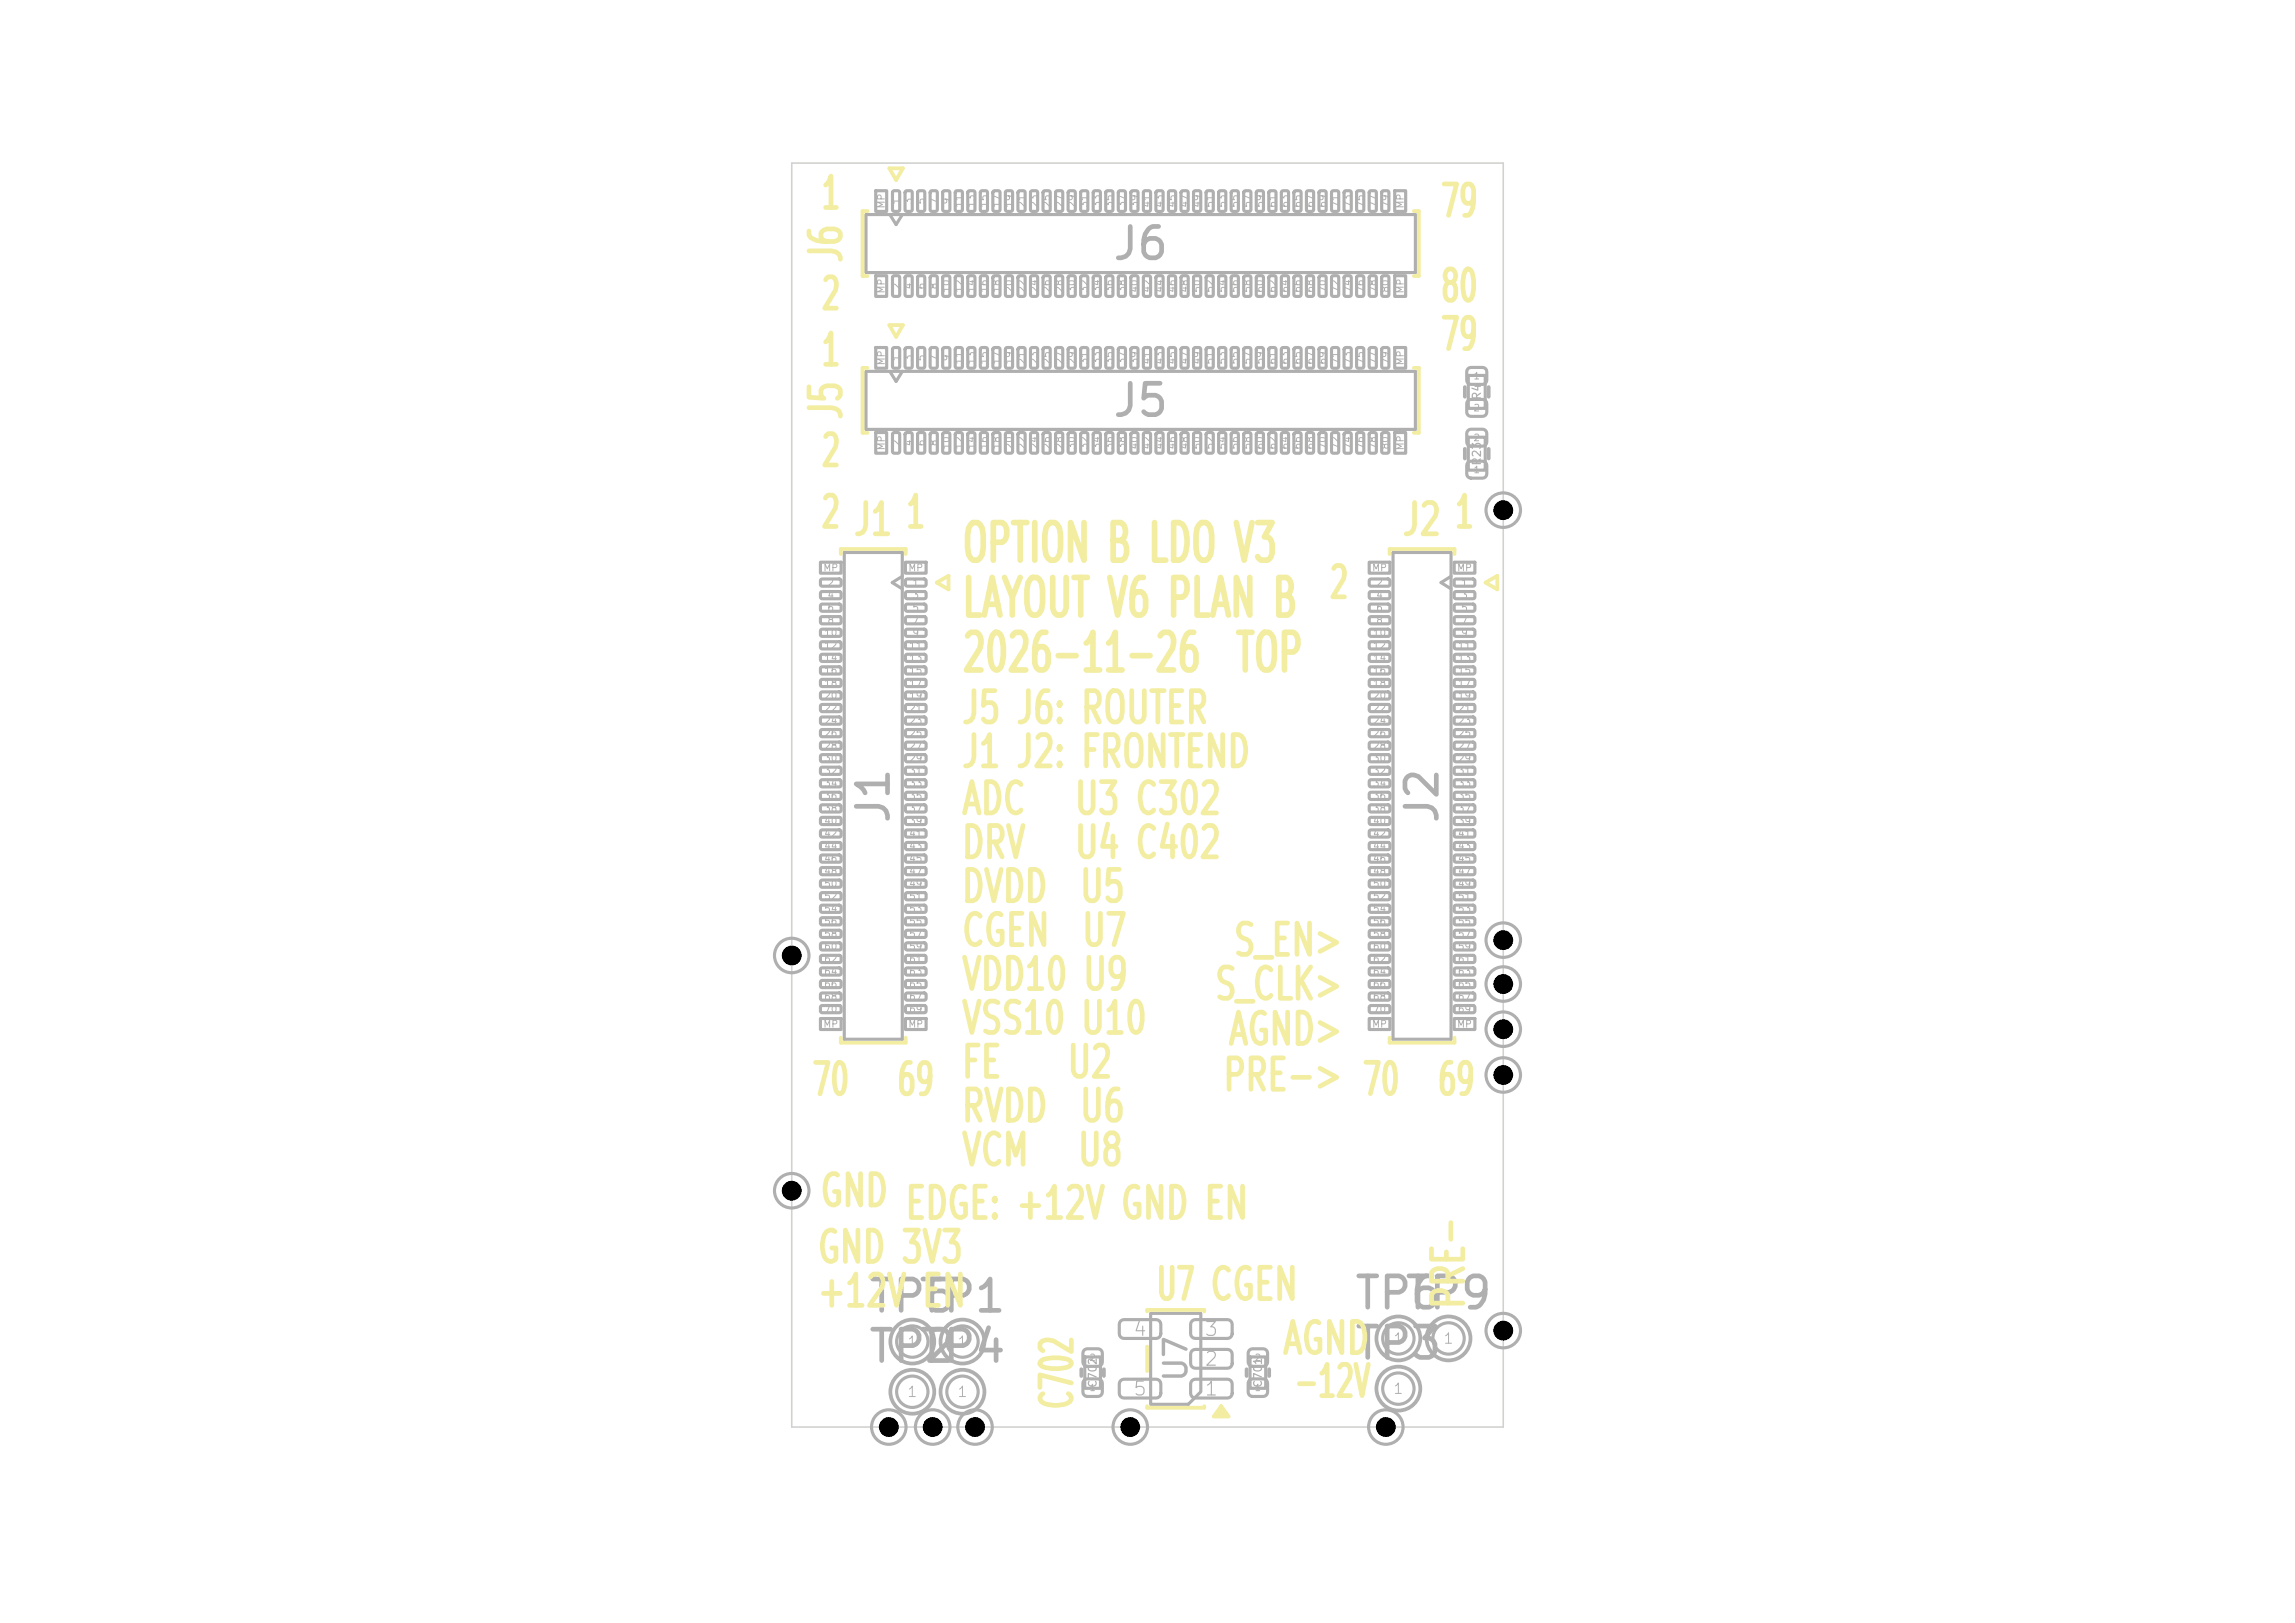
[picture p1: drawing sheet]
<svg xmlns="http://www.w3.org/2000/svg" width="297mm" height="210mm" viewBox="0 0 297 210" stroke-linecap="round" stroke-linejoin="round" font-family="sans-serif">
<defs><g id="words">
<g font-size="4.9" fill="#f2eda1">
<text x="124.3" y="74">OPTION B LDO V3</text>
<text x="124.3" y="81.1">LAYOUT V6 PLAN B</text>
<text x="124.3" y="88.2">2026-11-26</text>
<text x="159.7" y="88.2">TOP</text>
</g>
<g font-size="4.1" fill="#f2eda1">
<text x="106.1" y="28.1">1</text>
<text x="186.3" y="29.1">79</text>
<text x="110" y="34.2" transform="rotate(-90 110 34.2)">J6</text>
<text x="106.1" y="41.1">2</text>
<text x="186.3" y="40.1">80</text>
<text x="186.3" y="46.3">79</text>
<text x="106.1" y="48.4">1</text>
<text x="110" y="54.5" transform="rotate(-90 110 54.5)">J5</text>
<text x="106.1" y="61.4">2</text>
<text x="106.1" y="69.3">2 J1</text>
<text x="117.1" y="69.3">1</text>
<text x="181.3" y="70.3">J2</text>
<text x="188.1" y="69.3">1</text>
<text x="171.9" y="78.5">2</text>
<text x="124.3" y="94.6">J5 J6: ROUTER</text>
<text x="124.3" y="100.3">J1 J2: FRONTEND</text>
<text x="124.3" y="106.4">ADC</text>
<text x="138.9" y="106.4">U3 C302</text>
<text x="124.3" y="112.1">DRV</text>
<text x="138.9" y="112.1">U4 C402</text>
<text x="124.3" y="117.8">DVDD</text>
<text x="139.6" y="117.8">U5</text>
<text x="124.3" y="123.5">CGEN</text>
<text x="139.8" y="123.5">U7</text>
<text x="159.5" y="124.7">S_EN&gt;</text>
<text x="124.3" y="129.1">VDD10 U9</text>
<text x="157" y="130.4">S_CLK&gt;</text>
<text x="124.3" y="134.8">VSS10 U10</text>
<text x="158.8" y="136.2">AGND&gt;</text>
<text x="105" y="142.8">70</text>
<text x="115.9" y="142.8">69</text>
<text x="124.3" y="140.5">FE</text>
<text x="137.9" y="140.5">U2</text>
<text x="158.1" y="142.2">PRE-&gt; 70</text>
<text x="185.9" y="142.7">69</text>
<text x="124.3" y="146.2">RVDD</text>
<text x="139.6" y="146.2">U6</text>
<text x="124.3" y="151.9">VCM</text>
<text x="139.3" y="151.9">U8</text>
<text x="105.9" y="157.1">GND</text>
<text x="117" y="158.8">EDGE: +12V GND EN</text>
<text x="105.6" y="164.5">GND 3V3</text>
<text x="105.6" y="170.1">+12V TP1</text>
<text x="119.1" y="170.1">EN</text>
<text x="149.5" y="169.3">U7 CGEN</text>
<text x="190.5" y="169.6" transform="rotate(-90 190.5 169.6)">PRE-</text>
<text x="165.8" y="176.3">AGND</text>
<text x="139.9" y="182.5" transform="rotate(-90 139.9 182.5)">C702</text>
<text x="167.3" y="181.8">-12V</text>
</g>
<g font-size="4.1" fill="#afafaf">
<text x="143.7" y="34.6">J6</text>
<text x="143.7" y="54.9">J5</text>
<text x="116.1" y="106.9" transform="rotate(-90 116.1 106.9)">J1</text>
<text x="187.1" y="106.9" transform="rotate(-90 187.1 106.9)">J2</text>
<text x="112.2" y="170.8">TP5</text>
<text x="175.1" y="170.4">TP6</text>
<text x="181.5" y="170.4">TP9</text>
<text x="112.2" y="177.3">TP2</text>
<text x="118.6" y="177.3">TP4</text>
<text x="175.1" y="176.9">TP3</text>
</g>
<text font-size="2.9" fill="#afafaf" x="154.4" y="179" transform="rotate(-90 154.4 179)">U7</text>
<g font-size="1.8" fill="#afafaf">
<text x="146.5" y="173.3">4</text>
<text x="155.7" y="173.3">3</text>
<text x="155.7" y="177.2">2</text>
<text x="146.5" y="181">5</text>
<text x="155.7" y="181">1</text>
</g>
<g font-size="1.5" fill="#afafaf">
<text x="193.7" y="67.1">1</text>
<text x="101.6" y="124.8">1</text>
<text x="193.7" y="122.8">1</text>
<text x="193.7" y="128.5">1</text>
<text x="193.7" y="134.3">1</text>
<text x="193.7" y="140.2">1</text>
<text x="101.6" y="155.2">1</text>
<text x="193.7" y="173.3">1</text>
<text x="114.2" y="185.8">1</text>
<text x="119.8" y="185.8">1</text>
<text x="125.3" y="185.8">1</text>
<text x="145.4" y="185.8">1</text>
<text x="178.5" y="185.8">1</text>
</g>
<g font-size="1.4" fill="#afafaf">
<text x="117.3" y="174.6">1</text>
<text x="123.8" y="174.6">1</text>
<text x="180.2" y="174.2">1</text>
<text x="186.7" y="174.2">1</text>
<text x="117.3" y="181.1">1</text>
<text x="123.8" y="181.1">1</text>
<text x="180.2" y="180.7">1</text>
</g>
<g font-size="1.1" fill="#afafaf">
<text x="191.9" y="51.8" transform="rotate(-90 191.9 51.8)">R4</text>
<text x="191.9" y="60.3" transform="rotate(-90 191.9 60.3)">R23</text>
</g>
<g font-size="1" fill="#afafaf">
<text x="142.2" y="179.7" transform="rotate(-90 142.2 179.7)">C702</text>
<text x="163.6" y="179.7" transform="rotate(-90 163.6 179.7)">C701</text>
</g>
<g font-size=".9" fill="#afafaf">
<text x="114.7" y="27.1" transform="rotate(-90 114.7 27.1)">MP</text>
<text x="116.6" y="26.5" transform="rotate(-90 116.6 26.5)">1</text>
<text x="118.3" y="26.5" transform="rotate(-90 118.3 26.5)">3</text>
<text x="119.9" y="26.5" transform="rotate(-90 119.9 26.5)">5</text>
<text x="121.5" y="26.5" transform="rotate(-90 121.5 26.5)">7</text>
<text x="123.1" y="26.5" transform="rotate(-90 123.1 26.5)">9</text>
<text x="124.8" y="27" transform="rotate(-90 124.8 27)">11</text>
<text x="126.4" y="27" transform="rotate(-90 126.4 27)">13</text>
<text x="128" y="27" transform="rotate(-90 128 27)">15</text>
<text x="129.6" y="27" transform="rotate(-90 129.6 27)">17</text>
<text x="131.3" y="27" transform="rotate(-90 131.3 27)">19</text>
<text x="132.9" y="27" transform="rotate(-90 132.9 27)">21</text>
<text x="134.5" y="27" transform="rotate(-90 134.5 27)">23</text>
<text x="136.1" y="27" transform="rotate(-90 136.1 27)">25</text>
<text x="137.7" y="27" transform="rotate(-90 137.7 27)">27</text>
<text x="139.4" y="27" transform="rotate(-90 139.4 27)">29</text>
<text x="141" y="27" transform="rotate(-90 141 27)">31</text>
<text x="142.6" y="27" transform="rotate(-90 142.6 27)">33</text>
<text x="144.2" y="27" transform="rotate(-90 144.2 27)">35</text>
<text x="145.9" y="27" transform="rotate(-90 145.9 27)">37</text>
<text x="147.5" y="27" transform="rotate(-90 147.5 27)">39</text>
<text x="149.1" y="27" transform="rotate(-90 149.1 27)">41</text>
<text x="150.7" y="27" transform="rotate(-90 150.7 27)">43</text>
<text x="152.4" y="27" transform="rotate(-90 152.4 27)">45</text>
<text x="154" y="27" transform="rotate(-90 154 27)">47</text>
<text x="155.6" y="27" transform="rotate(-90 155.6 27)">49</text>
<text x="157.2" y="27" transform="rotate(-90 157.2 27)">51</text>
<text x="158.9" y="27" transform="rotate(-90 158.9 27)">53</text>
<text x="160.5" y="27" transform="rotate(-90 160.5 27)">55</text>
<text x="162.1" y="27" transform="rotate(-90 162.1 27)">57</text>
<text x="163.7" y="27" transform="rotate(-90 163.7 27)">59</text>
<text x="165.3" y="27" transform="rotate(-90 165.3 27)">61</text>
<text x="167" y="27" transform="rotate(-90 167 27)">63</text>
<text x="168.6" y="27" transform="rotate(-90 168.6 27)">65</text>
<text x="170.2" y="27" transform="rotate(-90 170.2 27)">67</text>
<text x="171.8" y="27" transform="rotate(-90 171.8 27)">69</text>
<text x="173.5" y="27" transform="rotate(-90 173.5 27)">71</text>
<text x="175.1" y="27" transform="rotate(-90 175.1 27)">73</text>
<text x="176.7" y="27" transform="rotate(-90 176.7 27)">75</text>
<text x="178.3" y="27" transform="rotate(-90 178.3 27)">77</text>
<text x="180" y="27" transform="rotate(-90 180 27)">79</text>
<text x="181.9" y="27.1" transform="rotate(-90 181.9 27.1)">MP</text>
<text x="114.7" y="38.1" transform="rotate(-90 114.7 38.1)">MP</text>
<text x="116.6" y="37.5" transform="rotate(-90 116.6 37.5)">2</text>
<text x="118.3" y="37.5" transform="rotate(-90 118.3 37.5)">4</text>
<text x="119.9" y="37.5" transform="rotate(-90 119.9 37.5)">6</text>
<text x="121.5" y="37.5" transform="rotate(-90 121.5 37.5)">8</text>
<text x="123.1" y="38" transform="rotate(-90 123.1 38)">10</text>
<text x="124.8" y="38" transform="rotate(-90 124.8 38)">12</text>
<text x="126.4" y="38" transform="rotate(-90 126.4 38)">14</text>
<text x="128" y="38" transform="rotate(-90 128 38)">16</text>
<text x="129.6" y="38" transform="rotate(-90 129.6 38)">18</text>
<text x="131.3" y="38" transform="rotate(-90 131.3 38)">20</text>
<text x="132.9" y="38" transform="rotate(-90 132.9 38)">22</text>
<text x="134.5" y="38" transform="rotate(-90 134.5 38)">24</text>
<text x="136.1" y="38" transform="rotate(-90 136.1 38)">26</text>
<text x="137.7" y="38" transform="rotate(-90 137.7 38)">28</text>
<text x="139.4" y="38" transform="rotate(-90 139.4 38)">30</text>
<text x="141" y="38" transform="rotate(-90 141 38)">32</text>
<text x="142.6" y="38" transform="rotate(-90 142.6 38)">34</text>
<text x="144.2" y="38" transform="rotate(-90 144.2 38)">36</text>
<text x="145.9" y="38" transform="rotate(-90 145.9 38)">38</text>
<text x="147.5" y="38" transform="rotate(-90 147.5 38)">40</text>
<text x="149.1" y="38" transform="rotate(-90 149.1 38)">42</text>
<text x="150.7" y="38" transform="rotate(-90 150.7 38)">44</text>
<text x="152.4" y="38" transform="rotate(-90 152.4 38)">46</text>
<text x="154" y="38" transform="rotate(-90 154 38)">48</text>
<text x="155.6" y="38" transform="rotate(-90 155.6 38)">50</text>
<text x="157.2" y="38" transform="rotate(-90 157.2 38)">52</text>
<text x="158.9" y="38" transform="rotate(-90 158.9 38)">54</text>
<text x="160.5" y="38" transform="rotate(-90 160.5 38)">56</text>
<text x="162.1" y="38" transform="rotate(-90 162.1 38)">58</text>
<text x="163.7" y="38" transform="rotate(-90 163.7 38)">60</text>
<text x="165.3" y="38" transform="rotate(-90 165.3 38)">62</text>
<text x="167" y="38" transform="rotate(-90 167 38)">64</text>
<text x="168.6" y="38" transform="rotate(-90 168.6 38)">66</text>
<text x="170.2" y="38" transform="rotate(-90 170.2 38)">68</text>
<text x="171.8" y="38" transform="rotate(-90 171.8 38)">70</text>
<text x="173.5" y="38" transform="rotate(-90 173.5 38)">72</text>
<text x="175.1" y="38" transform="rotate(-90 175.1 38)">74</text>
<text x="176.7" y="38" transform="rotate(-90 176.7 38)">76</text>
<text x="178.3" y="38" transform="rotate(-90 178.3 38)">78</text>
<text x="180" y="38" transform="rotate(-90 180 38)">80</text>
<text x="181.9" y="38.1" transform="rotate(-90 181.9 38.1)">MP</text>
<text x="114.7" y="47.4" transform="rotate(-90 114.7 47.4)">MP</text>
<text x="116.6" y="46.8" transform="rotate(-90 116.6 46.8)">1</text>
<text x="118.3" y="46.8" transform="rotate(-90 118.3 46.8)">3</text>
<text x="119.9" y="46.8" transform="rotate(-90 119.9 46.8)">5</text>
<text x="121.5" y="46.8" transform="rotate(-90 121.5 46.8)">7</text>
<text x="123.1" y="46.8" transform="rotate(-90 123.1 46.8)">9</text>
<text x="124.8" y="47.2" transform="rotate(-90 124.8 47.2)">11</text>
<text x="126.4" y="47.2" transform="rotate(-90 126.4 47.2)">13</text>
<text x="128" y="47.2" transform="rotate(-90 128 47.2)">15</text>
<text x="129.6" y="47.2" transform="rotate(-90 129.6 47.2)">17</text>
<text x="131.3" y="47.2" transform="rotate(-90 131.3 47.2)">19</text>
<text x="132.9" y="47.2" transform="rotate(-90 132.9 47.2)">21</text>
<text x="134.5" y="47.2" transform="rotate(-90 134.5 47.2)">23</text>
<text x="136.1" y="47.2" transform="rotate(-90 136.1 47.2)">25</text>
<text x="137.7" y="47.2" transform="rotate(-90 137.7 47.2)">27</text>
<text x="139.4" y="47.2" transform="rotate(-90 139.4 47.2)">29</text>
<text x="141" y="47.2" transform="rotate(-90 141 47.2)">31</text>
<text x="142.6" y="47.2" transform="rotate(-90 142.6 47.2)">33</text>
<text x="144.2" y="47.2" transform="rotate(-90 144.2 47.2)">35</text>
<text x="145.9" y="47.2" transform="rotate(-90 145.9 47.2)">37</text>
<text x="147.5" y="47.2" transform="rotate(-90 147.5 47.2)">39</text>
<text x="149.1" y="47.2" transform="rotate(-90 149.1 47.2)">41</text>
<text x="150.7" y="47.2" transform="rotate(-90 150.7 47.2)">43</text>
<text x="152.4" y="47.2" transform="rotate(-90 152.4 47.2)">45</text>
<text x="154" y="47.2" transform="rotate(-90 154 47.2)">47</text>
<text x="155.6" y="47.2" transform="rotate(-90 155.6 47.2)">49</text>
<text x="157.2" y="47.2" transform="rotate(-90 157.2 47.2)">51</text>
<text x="158.9" y="47.2" transform="rotate(-90 158.9 47.2)">53</text>
<text x="160.5" y="47.2" transform="rotate(-90 160.5 47.2)">55</text>
<text x="162.1" y="47.2" transform="rotate(-90 162.1 47.2)">57</text>
<text x="163.7" y="47.2" transform="rotate(-90 163.7 47.2)">59</text>
<text x="165.3" y="47.2" transform="rotate(-90 165.3 47.2)">61</text>
<text x="167" y="47.2" transform="rotate(-90 167 47.2)">63</text>
<text x="168.6" y="47.2" transform="rotate(-90 168.6 47.2)">65</text>
<text x="170.2" y="47.2" transform="rotate(-90 170.2 47.2)">67</text>
<text x="171.8" y="47.2" transform="rotate(-90 171.8 47.2)">69</text>
<text x="173.5" y="47.2" transform="rotate(-90 173.5 47.2)">71</text>
<text x="175.1" y="47.2" transform="rotate(-90 175.1 47.2)">73</text>
<text x="176.7" y="47.2" transform="rotate(-90 176.7 47.2)">75</text>
<text x="178.3" y="47.2" transform="rotate(-90 178.3 47.2)">77</text>
<text x="180" y="47.2" transform="rotate(-90 180 47.2)">79</text>
<text x="181.9" y="47.4" transform="rotate(-90 181.9 47.4)">MP</text>
<text x="190.6" y="49.3">1</text>
<text x="190.6" y="53.4">2</text>
<text x="114.7" y="58.4" transform="rotate(-90 114.7 58.4)">MP</text>
<text x="116.6" y="57.8" transform="rotate(-90 116.6 57.8)">2</text>
<text x="118.3" y="57.8" transform="rotate(-90 118.3 57.8)">4</text>
<text x="119.9" y="57.8" transform="rotate(-90 119.9 57.8)">6</text>
<text x="121.5" y="57.8" transform="rotate(-90 121.5 57.8)">8</text>
<text x="123.1" y="58.2" transform="rotate(-90 123.1 58.2)">10</text>
<text x="124.8" y="58.2" transform="rotate(-90 124.8 58.2)">12</text>
<text x="126.4" y="58.2" transform="rotate(-90 126.4 58.2)">14</text>
<text x="128" y="58.2" transform="rotate(-90 128 58.2)">16</text>
<text x="129.6" y="58.2" transform="rotate(-90 129.6 58.2)">18</text>
<text x="131.3" y="58.2" transform="rotate(-90 131.3 58.2)">20</text>
<text x="132.9" y="58.2" transform="rotate(-90 132.9 58.2)">22</text>
<text x="134.5" y="58.2" transform="rotate(-90 134.5 58.2)">24</text>
<text x="136.1" y="58.2" transform="rotate(-90 136.1 58.2)">26</text>
<text x="137.7" y="58.2" transform="rotate(-90 137.7 58.2)">28</text>
<text x="139.4" y="58.2" transform="rotate(-90 139.4 58.2)">30</text>
<text x="141" y="58.2" transform="rotate(-90 141 58.2)">32</text>
<text x="142.6" y="58.2" transform="rotate(-90 142.6 58.2)">34</text>
<text x="144.2" y="58.2" transform="rotate(-90 144.2 58.2)">36</text>
<text x="145.9" y="58.2" transform="rotate(-90 145.9 58.2)">38</text>
<text x="147.5" y="58.2" transform="rotate(-90 147.5 58.2)">40</text>
<text x="149.1" y="58.2" transform="rotate(-90 149.1 58.2)">42</text>
<text x="150.7" y="58.2" transform="rotate(-90 150.7 58.2)">44</text>
<text x="152.4" y="58.2" transform="rotate(-90 152.4 58.2)">46</text>
<text x="154" y="58.2" transform="rotate(-90 154 58.2)">48</text>
<text x="155.6" y="58.2" transform="rotate(-90 155.6 58.2)">50</text>
<text x="157.2" y="58.2" transform="rotate(-90 157.2 58.2)">52</text>
<text x="158.9" y="58.2" transform="rotate(-90 158.9 58.2)">54</text>
<text x="160.5" y="58.2" transform="rotate(-90 160.5 58.2)">56</text>
<text x="162.1" y="58.2" transform="rotate(-90 162.1 58.2)">58</text>
<text x="163.7" y="58.2" transform="rotate(-90 163.7 58.2)">60</text>
<text x="165.3" y="58.2" transform="rotate(-90 165.3 58.2)">62</text>
<text x="167" y="58.2" transform="rotate(-90 167 58.2)">64</text>
<text x="168.6" y="58.2" transform="rotate(-90 168.6 58.2)">66</text>
<text x="170.2" y="58.2" transform="rotate(-90 170.2 58.2)">68</text>
<text x="171.8" y="58.2" transform="rotate(-90 171.8 58.2)">70</text>
<text x="173.5" y="58.2" transform="rotate(-90 173.5 58.2)">72</text>
<text x="175.1" y="58.2" transform="rotate(-90 175.1 58.2)">74</text>
<text x="176.7" y="58.2" transform="rotate(-90 176.7 58.2)">76</text>
<text x="178.3" y="58.2" transform="rotate(-90 178.3 58.2)">78</text>
<text x="180" y="58.2" transform="rotate(-90 180 58.2)">80</text>
<text x="181.9" y="58.4" transform="rotate(-90 181.9 58.4)">MP</text>
<text x="190.6" y="57.3">2</text>
<text x="190.6" y="61.4">1</text>
<text x="106.5" y="74.1">MP</text>
<text x="107" y="76.1">2</text>
<text x="107" y="77.7">4</text>
<text x="117.5" y="74.1">MP</text>
<text x="118" y="76.1">1</text>
<text x="118" y="77.7">3</text>
<text x="177.5" y="74.1">MP</text>
<text x="178" y="76.1">2</text>
<text x="178" y="77.7">4</text>
<text x="188.5" y="74.1">MP</text>
<text x="189" y="76.1">1</text>
<text x="189" y="77.7">3</text>
<text x="106.6" y="82.6">10</text>
<text x="107" y="79.3">6</text>
<text x="107" y="80.9">8</text>
<text x="118" y="79.3">5</text>
<text x="118" y="80.9">7</text>
<text x="118" y="82.6">9</text>
<text x="177.6" y="82.6">10</text>
<text x="178" y="79.3">6</text>
<text x="178" y="80.9">8</text>
<text x="189" y="79.3">5</text>
<text x="189" y="80.9">7</text>
<text x="189" y="82.6">9</text>
<text x="106.6" y="84.2">12</text>
<text x="106.6" y="85.8">14</text>
<text x="106.6" y="87.4">16</text>
<text x="106.6" y="89">18</text>
<text x="117.6" y="84.2">11</text>
<text x="117.6" y="85.8">13</text>
<text x="117.6" y="87.4">15</text>
<text x="117.6" y="89">17</text>
<text x="177.6" y="84.2">12</text>
<text x="177.6" y="85.8">14</text>
<text x="177.6" y="87.4">16</text>
<text x="177.6" y="89">18</text>
<text x="188.6" y="84.2">11</text>
<text x="188.6" y="85.8">13</text>
<text x="188.6" y="87.4">15</text>
<text x="188.6" y="89">17</text>
<text x="106.6" y="90.7">20</text>
<text x="106.6" y="92.3">22</text>
<text x="106.6" y="93.9">24</text>
<text x="106.6" y="95.5">26</text>
<text x="117.6" y="90.7">19</text>
<text x="117.6" y="92.3">21</text>
<text x="117.6" y="93.9">23</text>
<text x="117.6" y="95.5">25</text>
<text x="177.6" y="90.7">20</text>
<text x="177.6" y="92.3">22</text>
<text x="177.6" y="93.9">24</text>
<text x="177.6" y="95.5">26</text>
<text x="188.6" y="90.7">19</text>
<text x="188.6" y="92.3">21</text>
<text x="188.6" y="93.9">23</text>
<text x="188.6" y="95.5">25</text>
<text x="106.6" y="97.2">28</text>
<text x="106.6" y="98.8">30</text>
<text x="106.6" y="100.4">32</text>
<text x="117.6" y="97.2">27</text>
<text x="117.6" y="98.8">29</text>
<text x="117.6" y="100.4">31</text>
<text x="177.6" y="97.2">28</text>
<text x="177.6" y="98.8">30</text>
<text x="177.6" y="100.4">32</text>
<text x="188.6" y="97.2">27</text>
<text x="188.6" y="98.8">29</text>
<text x="188.6" y="100.4">31</text>
<text x="106.6" y="102">34</text>
<text x="106.6" y="103.7">36</text>
<text x="106.6" y="105.3">38</text>
<text x="106.6" y="106.9">40</text>
<text x="117.6" y="102">33</text>
<text x="117.6" y="103.7">35</text>
<text x="117.6" y="105.3">37</text>
<text x="117.6" y="106.9">39</text>
<text x="177.6" y="102">34</text>
<text x="177.6" y="103.7">36</text>
<text x="177.6" y="105.3">38</text>
<text x="177.6" y="106.9">40</text>
<text x="188.6" y="102">33</text>
<text x="188.6" y="103.7">35</text>
<text x="188.6" y="105.3">37</text>
<text x="188.6" y="106.9">39</text>
<text x="106.6" y="108.5">42</text>
<text x="106.6" y="110.2">44</text>
<text x="106.6" y="111.8">46</text>
<text x="106.6" y="113.4">48</text>
<text x="117.6" y="108.5">41</text>
<text x="117.6" y="110.2">43</text>
<text x="117.6" y="111.8">45</text>
<text x="117.6" y="113.4">47</text>
<text x="177.6" y="108.5">42</text>
<text x="177.6" y="110.2">44</text>
<text x="177.6" y="111.8">46</text>
<text x="177.6" y="113.4">48</text>
<text x="188.6" y="108.5">41</text>
<text x="188.6" y="110.2">43</text>
<text x="188.6" y="111.8">45</text>
<text x="188.6" y="113.4">47</text>
<text x="106.6" y="115">50</text>
<text x="106.6" y="116.6">52</text>
<text x="106.6" y="118.3">54</text>
<text x="106.6" y="119.9">56</text>
<text x="117.6" y="115">49</text>
<text x="117.6" y="116.6">51</text>
<text x="117.6" y="118.3">53</text>
<text x="117.6" y="119.9">55</text>
<text x="177.6" y="115">50</text>
<text x="177.6" y="116.6">52</text>
<text x="177.6" y="118.3">54</text>
<text x="177.6" y="119.9">56</text>
<text x="188.6" y="115">49</text>
<text x="188.6" y="116.6">51</text>
<text x="188.6" y="118.3">53</text>
<text x="188.6" y="119.9">55</text>
<text x="106.6" y="121.5">58</text>
<text x="106.6" y="123.1">60</text>
<text x="106.6" y="124.8">62</text>
<text x="117.6" y="121.5">57</text>
<text x="117.6" y="123.1">59</text>
<text x="117.6" y="124.8">61</text>
<text x="177.6" y="121.5">58</text>
<text x="177.6" y="123.1">60</text>
<text x="177.6" y="124.8">62</text>
<text x="188.6" y="121.5">57</text>
<text x="188.6" y="123.1">59</text>
<text x="188.6" y="124.8">61</text>
<text x="106.6" y="126.4">64</text>
<text x="106.6" y="128">66</text>
<text x="106.6" y="129.6">68</text>
<text x="106.6" y="131.3">70</text>
<text x="117.6" y="126.4">63</text>
<text x="117.6" y="128">65</text>
<text x="117.6" y="129.6">67</text>
<text x="117.6" y="131.3">69</text>
<text x="177.6" y="126.4">64</text>
<text x="177.6" y="128">66</text>
<text x="177.6" y="129.6">68</text>
<text x="177.6" y="131.3">70</text>
<text x="188.6" y="126.4">63</text>
<text x="188.6" y="128">65</text>
<text x="188.6" y="129.6">67</text>
<text x="188.6" y="131.3">69</text>
<text x="106.5" y="133.2">MP</text>
<text x="117.5" y="133.2">MP</text>
<text x="177.5" y="133.2">MP</text>
<text x="188.5" y="133.2">MP</text>
</g>
<g font-size=".8" fill="#afafaf">
<text x="140.9" y="176.3">2</text>
<text x="162.3" y="176.3">2</text>
<text x="140.9" y="180.2">1</text>
<text x="162.3" y="180.2">1</text>
</g>
</g></defs>
<path d="M102.5 21.1h92v163.6h-92z" fill="none" stroke="#d0d2cd" stroke-width=".2"/>
<g fill="none" stroke="#afafaf" stroke-width=".49">
<path d="M189.6 50.1v1.2M189.6 58.1v1.2M192.7 50.1v1.2M192.7 58.1v1.2M139.9 177.2v.8M142.9 177.2v.8M161.3 177.2v.8M164.2 177.2v.8"/>
<circle cx="118.1" cy="173.6" r="2.84"/>
<circle cx="124.6" cy="173.6" r="2.84"/>
<circle cx="181" cy="173.2" r="2.84"/>
<circle cx="181" cy="179.7" r="2.84"/>
<circle cx="187.5" cy="173.2" r="2.84"/>
<circle cx="118.1" cy="180.1" r="2.84"/>
<circle cx="124.6" cy="180.1" r="2.84"/>
</g>
<g fill="none" stroke="#afafaf" stroke-width=".41">
<path d="M112.1 27.8h71.1v7.5h-71.1zM113.3 24.7h1.4v2.7h-1.4zM113.3 35.7h1.4v2.7h-1.4zM115.2 27.8l.8 1.3 .8-1.3M115.6 24.7h.6l.2 .1v2.3l-.1 .2-.6 .1-.2-.2v-2.3zM115.6 35.7h.6l.2 .1v2.3l-.1 .2-.6 .1-.2-.2v-2.3zM117.2 24.7h.6l.2 .1 .1 2.3-.2 .2-.5 .1-.3-.2v-2.3zM117.2 35.7h.6l.2 .1 .1 2.3-.2 .2-.5 .1-.3-.2v-2.3zM118.8 24.7h.6l.3 .1v2.3l-.2 .2-.5 .1-.2-.2-.1-2.3zM118.8 35.7h.6l.3 .1v2.3l-.2 .2-.5 .1-.2-.2-.1-2.3zM120.4 24.7h.7l.2 .1v2.3l-.1 .2-.6 .1-.2-.2v-2.3zM120.4 35.7h.7l.2 .1v2.3l-.1 .2-.6 .1-.2-.2v-2.3z"/>
<path d="M122.1 24.7h.6l.2 .1v2.3l-.1 .2-.6 .1-.2-.2v-2.3zM122.1 35.7h.6l.2 .1v2.3l-.1 .2-.6 .1-.2-.2v-2.3zM123.7 24.7h.6l.2 .1v2.3l-.1 .2-.6 .1-.2-.2v-2.3zM123.7 35.7h.6l.2 .1v2.3l-.1 .2-.6 .1-.2-.2v-2.3zM125.3 24.7h.6l.3 .1v2.3l-.2 .2-.5 .1-.2-.2-.1-2.3zM125.3 35.7h.6l.3 .1v2.3l-.2 .2-.5 .1-.2-.2-.1-2.3zM126.9 24.7h.7l.2 .1v2.3l-.1 .2-.6 .1-.2-.2v-2.3zM126.9 35.7h.7l.2 .1v2.3l-.1 .2-.6 .1-.2-.2v-2.3zM128.6 24.7h.6l.2 .1v2.3l-.1 .2-.6 .1-.2-.2v-2.3zM128.6 35.7h.6l.2 .1v2.3l-.1 .2-.6 .1-.2-.2v-2.3zM130.2 24.7h.6l.2 .1v2.3l-.1 .2-.6 .1-.2-.2v-2.3zM130.2 35.7h.6l.2 .1v2.3l-.1 .2-.6 .1-.2-.2v-2.3z"/>
<path d="M131.8 24.7h.6l.2 .1 .1 2.3-.2 .2-.5 .1-.2-.2-.1-2.3zM131.8 35.7h.6l.2 .1 .1 2.3-.2 .2-.5 .1-.2-.2-.1-2.3zM133.4 24.7h.7l.2 .1v2.3l-.2 .2-.5 .1-.2-.2v-2.3zM133.4 35.7h.7l.2 .1v2.3l-.2 .2-.5 .1-.2-.2v-2.3zM135 24.7h.7l.2 .1v2.3l-.1 .2-.6 .1-.2-.2v-2.3zM135 35.7h.7l.2 .1v2.3l-.1 .2-.6 .1-.2-.2v-2.3zM136.7 24.7h.6l.2 .1v2.3l-.1 .2-.6 .1-.2-.2v-2.3zM136.7 35.7h.6l.2 .1v2.3l-.1 .2-.6 .1-.2-.2v-2.3zM138.3 24.7h.6l.2 .1 .1 2.3-.2 .2-.5 .1-.3-.2v-2.3zM138.3 35.7h.6l.2 .1 .1 2.3-.2 .2-.5 .1-.3-.2v-2.3zM139.9 24.7h.6l.3 .1v2.3l-.2 .2-.5 .1-.2-.2-.1-2.3zM139.9 35.7h.6l.3 .1v2.3l-.2 .2-.5 .1-.2-.2-.1-2.3z"/>
<path d="M141.5 24.7h.7l.2 .1v2.3l-.1 .2-.6 .1-.2-.2v-2.3zM141.5 35.7h.7l.2 .1v2.3l-.1 .2-.6 .1-.2-.2v-2.3zM143.2 24.7h.6l.2 .1v2.3l-.1 .2-.6 .1-.2-.2v-2.3zM143.2 35.7h.6l.2 .1v2.3l-.1 .2-.6 .1-.2-.2v-2.3zM144.8 24.7h.6l.2 .1 .1 2.3-.2 .2-.5 .1-.3-.2v-2.3zM144.8 35.7h.6l.2 .1 .1 2.3-.2 .2-.5 .1-.3-.2v-2.3zM146.4 24.7h.6l.3 .1v2.3l-.2 .2-.5 .1-.2-.2-.1-2.3zM146.4 35.7h.6l.3 .1v2.3l-.2 .2-.5 .1-.2-.2-.1-2.3zM148 24.7h.7l.2 .1v2.3l-.1 .2-.6 .1-.2-.2v-2.3zM148 35.7h.7l.2 .1v2.3l-.1 .2-.6 .1-.2-.2v-2.3zM149.7 24.7h.6l.2 .1v2.3l-.1 .2-.6 .1-.2-.2v-2.3zM149.7 35.7h.6l.2 .1v2.3l-.1 .2-.6 .1-.2-.2v-2.3z"/>
<path d="M151.3 24.7h.6l.2 .1v2.3l-.1 .2-.6 .1-.2-.2v-2.3zM151.3 35.7h.6l.2 .1v2.3l-.1 .2-.6 .1-.2-.2v-2.3zM152.9 24.7h.6l.3 .1v2.3l-.2 .2-.5 .1-.2-.2-.1-2.3zM152.9 35.7h.6l.3 .1v2.3l-.2 .2-.5 .1-.2-.2-.1-2.3zM154.5 24.7h.7l.2 .1v2.3l-.2 .2-.5 .1-.2-.2v-2.3zM154.5 35.7h.7l.2 .1v2.3l-.2 .2-.5 .1-.2-.2v-2.3zM156.2 24.7h.6l.2 .1v2.3l-.1 .2-.6 .1-.2-.2v-2.3zM156.2 35.7h.6l.2 .1v2.3l-.1 .2-.6 .1-.2-.2v-2.3zM157.8 24.7h.6l.2 .1v2.3l-.1 .2-.6 .1-.2-.2v-2.3zM157.8 35.7h.6l.2 .1v2.3l-.1 .2-.6 .1-.2-.2v-2.3zM159.4 24.7h.6l.2 .1 .1 2.3-.2 .2-.5 .1-.3-.2v-2.3zM159.4 35.7h.6l.2 .1 .1 2.3-.2 .2-.5 .1-.3-.2v-2.3z"/>
<path d="M161 24.7h.7l.2 .1v2.3l-.2 .2-.5 .1-.2-.2v-2.3zM161 35.7h.7l.2 .1v2.3l-.2 .2-.5 .1-.2-.2v-2.3zM162.6 24.7h.7l.2 .1v2.3l-.1 .2-.6 .1-.2-.2v-2.3zM162.6 35.7h.7l.2 .1v2.3l-.1 .2-.6 .1-.2-.2v-2.3zM164.3 24.7h.6l.2 .1v2.3l-.1 .2-.6 .1-.2-.2v-2.3zM164.3 35.7h.6l.2 .1v2.3l-.1 .2-.6 .1-.2-.2v-2.3zM165.9 24.7h.6l.2 .1 .1 2.3-.2 .2-.5 .1-.3-.2v-2.3zM165.9 35.7h.6l.2 .1 .1 2.3-.2 .2-.5 .1-.3-.2v-2.3zM167.5 24.7h.6l.3 .1v2.3l-.2 .2-.5 .1-.2-.2-.1-2.3zM167.5 35.7h.6l.3 .1v2.3l-.2 .2-.5 .1-.2-.2-.1-2.3zM169.1 24.7h.7l.2 .1v2.3l-.1 .2-.6 .1-.2-.2v-2.3zM169.1 35.7h.7l.2 .1v2.3l-.1 .2-.6 .1-.2-.2v-2.3z"/>
<path d="M170.8 24.7h.6l.2 .1v2.3l-.1 .2-.6 .1-.2-.2v-2.3zM170.8 35.7h.6l.2 .1v2.3l-.1 .2-.6 .1-.2-.2v-2.3zM172.4 24.7h.6l.2 .1v2.3l-.1 .2-.6 .1-.2-.2v-2.3zM172.4 35.7h.6l.2 .1v2.3l-.1 .2-.6 .1-.2-.2v-2.3zM174 24.7h.6l.3 .1v2.3l-.2 .2-.5 .1-.2-.2-.1-2.3zM174 35.7h.6l.3 .1v2.3l-.2 .2-.5 .1-.2-.2-.1-2.3zM175.6 24.7h.7l.2 .1v2.3l-.1 .2-.6 .1-.2-.2v-2.3zM175.6 35.7h.7l.2 .1v2.3l-.1 .2-.6 .1-.2-.2v-2.3zM177.3 24.7h.6l.2 .1v2.3l-.1 .2-.6 .1-.2-.2v-2.3zM177.3 35.7h.6l.2 .1v2.3l-.1 .2-.6 .1-.2-.2v-2.3zM178.9 24.7h.6l.2 .1v2.3l-.1 .2-.6 .1-.2-.2v-2.3zM178.9 35.7h.6l.2 .1v2.3l-.1 .2-.6 .1-.2-.2v-2.3z"/>
<path d="M180.5 24.7h1.4v2.7h-1.4zM180.5 35.7h1.4v2.7h-1.4zM112.1 48.1h71.1v7.5h-71.1zM113.3 45h1.4v2.6h-1.4zM113.3 56h1.4v2.6h-1.4zM115.2 48.1l.8 1.3 .8-1.3M115.6 45h.6l.2 .1v2.3l-.1 .2h-.6l-.2-.1v-2.3zM115.6 56h.6l.2 .1v2.3l-.1 .2h-.6l-.2-.1v-2.3zM117.2 45h.6l.2 .1 .1 2.3-.2 .2h-.5l-.3-.1v-2.3zM117.2 56h.6l.2 .1 .1 2.3-.2 .2h-.5l-.3-.1v-2.3zM118.8 45h.6l.3 .1v2.3l-.2 .2h-.5l-.2-.1-.1-2.3zM118.8 56h.6l.3 .1v2.3l-.2 .2h-.5l-.2-.1-.1-2.3z"/>
<path d="M120.4 45h.7l.2 .1v2.3l-.1 .2h-.6l-.2-.1v-2.3zM120.4 56h.7l.2 .1v2.3l-.1 .2h-.6l-.2-.1v-2.3zM122.1 45h.6l.2 .1v2.3l-.1 .2h-.6l-.2-.1v-2.3zM122.1 56h.6l.2 .1v2.3l-.1 .2h-.6l-.2-.1v-2.3zM123.7 45h.6l.2 .1v2.3l-.1 .2h-.6l-.2-.1v-2.3zM123.7 56h.6l.2 .1v2.3l-.1 .2h-.6l-.2-.1v-2.3zM125.3 45h.6l.3 .1v2.3l-.2 .2h-.5l-.2-.1-.1-2.3zM125.3 56h.6l.3 .1v2.3l-.2 .2h-.5l-.2-.1-.1-2.3zM126.9 45h.7l.2 .1v2.3l-.1 .2h-.6l-.2-.1v-2.3zM126.9 56h.7l.2 .1v2.3l-.1 .2h-.6l-.2-.1v-2.3zM128.6 45h.6l.2 .1v2.3l-.1 .2h-.6l-.2-.1v-2.3zM128.6 56h.6l.2 .1v2.3l-.1 .2h-.6l-.2-.1v-2.3z"/>
<path d="M130.2 45h.6l.2 .1v2.3l-.1 .2h-.6l-.2-.1v-2.3zM130.2 56h.6l.2 .1v2.3l-.1 .2h-.6l-.2-.1v-2.3zM131.8 45h.6l.2 .1 .1 2.3-.2 .2h-.5l-.2-.1-.1-2.3zM131.8 56h.6l.2 .1 .1 2.3-.2 .2h-.5l-.2-.1-.1-2.3zM133.4 45h.7l.2 .1v2.3l-.2 .2h-.5l-.2-.1v-2.3zM133.4 56h.7l.2 .1v2.3l-.2 .2h-.5l-.2-.1v-2.3zM135 45h.7l.2 .1v2.3l-.1 .2h-.6l-.2-.1v-2.3zM135 56h.7l.2 .1v2.3l-.1 .2h-.6l-.2-.1v-2.3zM136.7 45h.6l.2 .1v2.3l-.1 .2h-.6l-.2-.1v-2.3zM136.7 56h.6l.2 .1v2.3l-.1 .2h-.6l-.2-.1v-2.3zM138.3 45h.6l.2 .1 .1 2.3-.2 .2h-.5l-.3-.1v-2.3zM138.3 56h.6l.2 .1 .1 2.3-.2 .2h-.5l-.3-.1v-2.3z"/>
<path d="M139.9 45h.6l.3 .1v2.3l-.2 .2h-.5l-.2-.1-.1-2.3zM139.9 56h.6l.3 .1v2.3l-.2 .2h-.5l-.2-.1-.1-2.3zM141.5 45h.7l.2 .1v2.3l-.1 .2h-.6l-.2-.1v-2.3zM141.5 56h.7l.2 .1v2.3l-.1 .2h-.6l-.2-.1v-2.3zM143.2 45h.6l.2 .1v2.3l-.1 .2h-.6l-.2-.1v-2.3zM143.2 56h.6l.2 .1v2.3l-.1 .2h-.6l-.2-.1v-2.3zM144.8 45h.6l.2 .1 .1 2.3-.2 .2h-.5l-.3-.1v-2.3zM144.8 56h.6l.2 .1 .1 2.3-.2 .2h-.5l-.3-.1v-2.3zM146.4 45h.6l.3 .1v2.3l-.2 .2h-.5l-.2-.1-.1-2.3zM146.4 56h.6l.3 .1v2.3l-.2 .2h-.5l-.2-.1-.1-2.3zM148 45h.7l.2 .1v2.3l-.1 .2h-.6l-.2-.1v-2.3zM148 56h.7l.2 .1v2.3l-.1 .2h-.6l-.2-.1v-2.3z"/>
<path d="M149.7 45h.6l.2 .1v2.3l-.1 .2h-.6l-.2-.1v-2.3zM149.7 56h.6l.2 .1v2.3l-.1 .2h-.6l-.2-.1v-2.3zM151.3 45h.6l.2 .1v2.3l-.1 .2h-.6l-.2-.1v-2.3zM151.3 56h.6l.2 .1v2.3l-.1 .2h-.6l-.2-.1v-2.3zM152.9 45h.6l.3 .1v2.3l-.2 .2h-.5l-.2-.1-.1-2.3zM152.9 56h.6l.3 .1v2.3l-.2 .2h-.5l-.2-.1-.1-2.3zM154.5 45h.7l.2 .1v2.3l-.2 .2h-.5l-.2-.1v-2.3zM154.5 56h.7l.2 .1v2.3l-.2 .2h-.5l-.2-.1v-2.3zM156.2 45h.6l.2 .1v2.3l-.1 .2h-.6l-.2-.1v-2.3zM156.2 56h.6l.2 .1v2.3l-.1 .2h-.6l-.2-.1v-2.3zM157.8 45h.6l.2 .1v2.3l-.1 .2h-.6l-.2-.1v-2.3zM157.8 56h.6l.2 .1v2.3l-.1 .2h-.6l-.2-.1v-2.3z"/>
<path d="M159.4 45h.6l.2 .1 .1 2.3-.2 .2h-.5l-.3-.1v-2.3zM159.4 56h.6l.2 .1 .1 2.3-.2 .2h-.5l-.3-.1v-2.3zM161 45h.7l.2 .1v2.3l-.2 .2h-.5l-.2-.1v-2.3zM161 56h.7l.2 .1v2.3l-.2 .2h-.5l-.2-.1v-2.3zM162.6 45h.7l.2 .1v2.3l-.1 .2h-.6l-.2-.1v-2.3zM162.6 56h.7l.2 .1v2.3l-.1 .2h-.6l-.2-.1v-2.3zM164.3 45h.6l.2 .1v2.3l-.1 .2h-.6l-.2-.1v-2.3zM164.3 56h.6l.2 .1v2.3l-.1 .2h-.6l-.2-.1v-2.3zM165.9 45h.6l.2 .1 .1 2.3-.2 .2h-.5l-.3-.1v-2.3zM165.9 56h.6l.2 .1 .1 2.3-.2 .2h-.5l-.3-.1v-2.3zM167.5 45h.6l.3 .1v2.3l-.2 .2h-.5l-.2-.1-.1-2.3zM167.5 56h.6l.3 .1v2.3l-.2 .2h-.5l-.2-.1-.1-2.3z"/>
<path d="M169.1 45h.7l.2 .1v2.3l-.1 .2h-.6l-.2-.1v-2.3zM169.1 56h.7l.2 .1v2.3l-.1 .2h-.6l-.2-.1v-2.3zM170.8 45h.6l.2 .1v2.3l-.1 .2h-.6l-.2-.1v-2.3zM170.8 56h.6l.2 .1v2.3l-.1 .2h-.6l-.2-.1v-2.3zM172.4 45h.6l.2 .1v2.3l-.1 .2h-.6l-.2-.1v-2.3zM172.4 56h.6l.2 .1v2.3l-.1 .2h-.6l-.2-.1v-2.3zM174 45h.6l.3 .1v2.3l-.2 .2h-.5l-.2-.1-.1-2.3zM174 56h.6l.3 .1v2.3l-.2 .2h-.5l-.2-.1-.1-2.3zM175.6 45h.7l.2 .1v2.3l-.1 .2h-.6l-.2-.1v-2.3zM175.6 56h.7l.2 .1v2.3l-.1 .2h-.6l-.2-.1v-2.3zM177.3 45h.6l.2 .1v2.3l-.1 .2h-.6l-.2-.1v-2.3zM177.3 56h.6l.2 .1v2.3l-.1 .2h-.6l-.2-.1v-2.3z"/>
<path d="M178.9 45h.6l.2 .1v2.3l-.1 .2h-.6l-.2-.1v-2.3zM178.9 56h.6l.2 .1v2.3l-.1 .2h-.6l-.2-.1v-2.3zM180.5 45h1.4v2.6h-1.4zM180.5 56h1.4v2.6h-1.4zM190 47.7l.4-.2h1.5a.55 .55 0 0 1 .5 .6v1.1a.55 .55 0 0 1-.5 .5h-1.5a.55 .55 0 0 1-.6-.5v-1.1zM190 51.8l.4-.1h1.5a.55 .55 0 0 1 .5 .5v1.1a.55 .55 0 0 1-.5 .6h-1.5a.55 .55 0 0 1-.6-.6v-1.1zM190 59.8l.4-.1h1.5a.55 .55 0 0 1 .5 .5v1.1a.55 .55 0 0 1-.5 .6h-1.5a.55 .55 0 0 1-.6-.6v-1.1zM190 55.7l.4-.2h1.5a.55 .55 0 0 1 .5 .6v1.1a.55 .55 0 0 1-.5 .5h-1.5a.55 .55 0 0 1-.6-.5v-1.1zM190 48.6h2.2v4.2h-2.2zM190 56.6h2.2v4.2h-2.2zM106.2 72.7h2.7v1.5h-2.7zM106.2 75l.2-.1h2.3l.2 .3-.1 .5-.2 .2-2.3-.1-.1-.2z"/>
<path d="M106.2 76.6l.2-.1 2.3 .1 .2 .2-.1 .5-.2 .2h-2.3l-.1-.3zM106.2 78.2h.2h2.3l.2 .2-.1 .6-.2 .1h-2.3l-.1-.2zM106.2 79.9l.2-.1h2.3l.2 .2-.1 .6-.2 .1h-2.3l-.1-.2zM109.3 71.5h7.5v63h-7.5zM116.8 74.6l-1.3 .8 1.3 .8M117.2 72.7h2.7v1.5h-2.7zM117.2 75l.2-.1h2.3l.2 .3-.1 .5-.2 .2-2.3-.1-.1-.2zM117.2 76.6l.2-.1 2.3 .1 .2 .2-.1 .5-.2 .2h-2.3l-.1-.3zM117.2 78.2h.2h2.3l.2 .2-.1 .6-.2 .1h-2.3l-.1-.2zM117.2 79.9l.2-.1h2.3l.2 .2-.1 .6-.2 .1h-2.3l-.1-.2zM177.2 72.7h2.7v1.5h-2.7zM177.3 75l.1-.1h2.3l.2 .3v.5l-.3 .2-2.3-.1-.1-.2z"/>
<path d="M177.3 76.6l.1-.1 2.3 .1 .2 .2v.5l-.3 .2h-2.3l-.1-.3zM177.3 78.2h.1h2.3l.2 .2v.6l-.3 .1h-2.3l-.1-.2zM177.3 79.9l.1-.1h2.3l.2 .2v.6l-.3 .1h-2.3l-.1-.2zM180.3 71.5h7.5v63h-7.5zM187.8 74.6l-1.3 .8 1.3 .8M188.2 72.7h2.7v1.5h-2.7zM188.3 75l.1-.1h2.3l.2 .3v.5l-.3 .2-2.3-.1-.1-.2zM188.3 76.6l.1-.1 2.3 .1 .2 .2v.5l-.3 .2h-2.3l-.1-.3zM188.3 78.2h.1h2.3l.2 .2v.6l-.3 .1h-2.3l-.1-.2zM188.3 79.9l.1-.1h2.3l.2 .2v.6l-.3 .1h-2.3l-.1-.2zM106.2 81.5l.2-.1h2.3l.2 .2-.1 .6-.2 .1h-2.3l-.1-.2zM106.2 83.1l.2-.1 2.3 .1 .2 .2-.1 .5-.2 .2-2.3-.1-.1-.2z"/>
<path d="M106.2 84.7h.2h2.3l.2 .2-.1 .5-.2 .2h-2.3l-.1-.2zM106.2 86.3h.2h2.3l.2 .2-.1 .6-.2 .1h-2.3l-.1-.2zM106.2 88l.2-.1h2.3l.2 .2-.1 .6-.2 .1h-2.3l-.1-.2zM106.2 89.6l.2-.1h2.3l.2 .3-.1 .5-.2 .2-2.3-.1-.1-.2zM106.2 91.2h.2h2.3l.2 .2-.1 .5-.2 .2h-2.3l-.1-.2zM106.2 92.8h.2h2.3l.2 .2-.1 .6-.2 .1h-2.3l-.1-.2zM106.2 94.5l.2-.1h2.3l.2 .2-.1 .6-.2 .1h-2.3l-.1-.2zM106.2 96.1l.2-.1h2.3l.2 .3-.1 .5-.2 .2-2.3-.1-.1-.2zM106.2 97.7l.2-.1 2.3 .1 .2 .2-.1 .5-.2 .2h-2.3l-.1-.3zM106.2 99.3h.2h2.3l.2 .2-.1 .6-.2 .1h-2.3l-.1-.2zM117.2 81.5l.2-.1h2.3l.2 .2-.1 .6-.2 .1h-2.3l-.1-.2zM117.2 83.1l.2-.1 2.3 .1 .2 .2-.1 .5-.2 .2-2.3-.1-.1-.2z"/>
<path d="M117.2 84.7h.2h2.3l.2 .2-.1 .5-.2 .2h-2.3l-.1-.2zM117.2 86.3h.2h2.3l.2 .2-.1 .6-.2 .1h-2.3l-.1-.2zM117.2 88l.2-.1h2.3l.2 .2-.1 .6-.2 .1h-2.3l-.1-.2zM117.2 89.6l.2-.1h2.3l.2 .3-.1 .5-.2 .2-2.3-.1-.1-.2zM117.2 91.2h.2h2.3l.2 .2-.1 .5-.2 .2h-2.3l-.1-.2zM117.2 92.8h.2h2.3l.2 .2-.1 .6-.2 .1h-2.3l-.1-.2zM117.2 94.5l.2-.1h2.3l.2 .2-.1 .6-.2 .1h-2.3l-.1-.2zM117.2 96.1l.2-.1h2.3l.2 .3-.1 .5-.2 .2-2.3-.1-.1-.2zM117.2 97.7l.2-.1 2.3 .1 .2 .2-.1 .5-.2 .2h-2.3l-.1-.3zM117.2 99.3h.2h2.3l.2 .2-.1 .6-.2 .1h-2.3l-.1-.2zM177.3 81.5l.1-.1h2.3l.2 .2v.6l-.3 .1h-2.3l-.1-.2zM177.3 83.1l.1-.1 2.3 .1 .2 .2v.5l-.3 .2-2.3-.1-.1-.2z"/>
<path d="M177.3 84.7h.1h2.3l.2 .2v.5l-.3 .2h-2.3l-.1-.2zM177.3 86.3h.1h2.3l.2 .2v.6l-.3 .1h-2.3l-.1-.2zM177.3 88l.1-.1h2.3l.2 .2v.6l-.3 .1h-2.3l-.1-.2zM177.3 89.6l.1-.1h2.3l.2 .3v.5l-.3 .2-2.3-.1-.1-.2zM177.3 91.2h.1h2.3l.2 .2v.5l-.3 .2h-2.3l-.1-.2zM177.3 92.8h.1h2.3l.2 .2v.6l-.3 .1h-2.3l-.1-.2zM177.3 94.5l.1-.1h2.3l.2 .2v.6l-.3 .1h-2.3l-.1-.2zM177.3 96.1l.1-.1h2.3l.2 .3v.5l-.3 .2-2.3-.1-.1-.2zM177.3 97.7l.1-.1 2.3 .1 .2 .2v.5l-.3 .2h-2.3l-.1-.3zM177.3 99.3h.1h2.3l.2 .2v.6l-.3 .1h-2.3l-.1-.2zM188.3 81.5l.1-.1h2.3l.2 .2v.6l-.3 .1h-2.3l-.1-.2zM188.3 83.1l.1-.1 2.3 .1 .2 .2v.5l-.3 .2-2.3-.1-.1-.2z"/>
<path d="M188.3 84.7h.1h2.3l.2 .2v.5l-.3 .2h-2.3l-.1-.2zM188.3 86.3h.1h2.3l.2 .2v.6l-.3 .1h-2.3l-.1-.2zM188.3 88l.1-.1h2.3l.2 .2v.6l-.3 .1h-2.3l-.1-.2zM188.3 89.6l.1-.1h2.3l.2 .3v.5l-.3 .2-2.3-.1-.1-.2zM188.3 91.2h.1h2.3l.2 .2v.5l-.3 .2h-2.3l-.1-.2zM188.3 92.8h.1h2.3l.2 .2v.6l-.3 .1h-2.3l-.1-.2zM188.3 94.5l.1-.1h2.3l.2 .2v.6l-.3 .1h-2.3l-.1-.2zM188.3 96.1l.1-.1h2.3l.2 .3v.5l-.3 .2-2.3-.1-.1-.2zM188.3 97.7l.1-.1 2.3 .1 .2 .2v.5l-.3 .2h-2.3l-.1-.3zM188.3 99.3h.1h2.3l.2 .2v.6l-.3 .1h-2.3l-.1-.2zM106.2 101l.2-.1h2.3l.2 .2-.1 .6-.2 .1h-2.3l-.1-.2zM106.2 102.6l.2-.1h2.3l.2 .2-.1 .6-.2 .1h-2.3l-.1-.2z"/>
<path d="M106.2 104.2l.2-.1 2.3 .1 .2 .2-.1 .5-.2 .2h-2.3l-.1-.3zM106.2 105.8h.2h2.3l.2 .2-.1 .5-.2 .2h-2.3l-.1-.2zM106.2 107.5l.2-.1h2.3l.2 .2-.1 .6-.2 .1h-2.3l-.1-.2zM106.2 109.1l.2-.1h2.3l.2 .2-.1 .6-.2 .1h-2.3l-.1-.2zM106.2 110.7l.2-.1h2.3l.2 .3-.1 .5-.2 .2-2.3-.1-.1-.2zM106.2 112.3h.2h2.3l.2 .2-.1 .5-.2 .2h-2.3l-.1-.2zM106.2 113.9h.2h2.3l.2 .2-.1 .6-.2 .1h-2.3l-.1-.2zM106.2 115.6l.2-.1h2.3l.2 .2-.1 .6-.2 .1h-2.3l-.1-.2zM106.2 117.2l.2-.1h2.3l.2 .3-.1 .5-.2 .2-2.3-.1-.1-.2zM106.2 118.8l.2-.1 2.3 .1 .2 .2-.1 .5-.2 .2h-2.3l-.1-.3zM117.2 101l.2-.1h2.3l.2 .2-.1 .6-.2 .1h-2.3l-.1-.2zM117.2 102.6l.2-.1h2.3l.2 .2-.1 .6-.2 .1h-2.3l-.1-.2z"/>
<path d="M117.2 104.2l.2-.1 2.3 .1 .2 .2-.1 .5-.2 .2h-2.3l-.1-.3zM117.2 105.8h.2h2.3l.2 .2-.1 .5-.2 .2h-2.3l-.1-.2zM117.2 107.5l.2-.1h2.3l.2 .2-.1 .6-.2 .1h-2.3l-.1-.2zM117.2 109.1l.2-.1h2.3l.2 .2-.1 .6-.2 .1h-2.3l-.1-.2zM117.2 110.7l.2-.1h2.3l.2 .3-.1 .5-.2 .2-2.3-.1-.1-.2zM117.2 112.3h.2h2.3l.2 .2-.1 .5-.2 .2h-2.3l-.1-.2zM117.2 113.9h.2h2.3l.2 .2-.1 .6-.2 .1h-2.3l-.1-.2zM117.2 115.6l.2-.1h2.3l.2 .2-.1 .6-.2 .1h-2.3l-.1-.2zM117.2 117.2l.2-.1h2.3l.2 .3-.1 .5-.2 .2-2.3-.1-.1-.2zM117.2 118.8l.2-.1 2.3 .1 .2 .2-.1 .5-.2 .2h-2.3l-.1-.3zM177.3 101l.1-.1h2.3l.2 .2v.6l-.3 .1h-2.3l-.1-.2zM177.3 102.6l.1-.1h2.3l.2 .2v.6l-.3 .1h-2.3l-.1-.2z"/>
<path d="M177.3 104.2l.1-.1 2.3 .1 .2 .2v.5l-.3 .2h-2.3l-.1-.3zM177.3 105.8h.1h2.3l.2 .2v.5l-.3 .2h-2.3l-.1-.2zM177.3 107.5l.1-.1h2.3l.2 .2v.6l-.3 .1h-2.3l-.1-.2zM177.3 109.1l.1-.1h2.3l.2 .2v.6l-.3 .1h-2.3l-.1-.2zM177.3 110.7l.1-.1h2.3l.2 .3v.5l-.3 .2-2.3-.1-.1-.2zM177.3 112.3h.1h2.3l.2 .2v.5l-.3 .2h-2.3l-.1-.2zM177.3 113.9h.1h2.3l.2 .2v.6l-.3 .1h-2.3l-.1-.2zM177.3 115.6l.1-.1h2.3l.2 .2v.6l-.3 .1h-2.3l-.1-.2zM177.3 117.2l.1-.1h2.3l.2 .3v.5l-.3 .2-2.3-.1-.1-.2zM177.3 118.8l.1-.1 2.3 .1 .2 .2v.5l-.3 .2h-2.3l-.1-.3zM188.3 101l.1-.1h2.3l.2 .2v.6l-.3 .1h-2.3l-.1-.2zM188.3 102.6l.1-.1h2.3l.2 .2v.6l-.3 .1h-2.3l-.1-.2z"/>
<path d="M188.3 104.2l.1-.1 2.3 .1 .2 .2v.5l-.3 .2h-2.3l-.1-.3zM188.3 105.8h.1h2.3l.2 .2v.5l-.3 .2h-2.3l-.1-.2zM188.3 107.5l.1-.1h2.3l.2 .2v.6l-.3 .1h-2.3l-.1-.2zM188.3 109.1l.1-.1h2.3l.2 .2v.6l-.3 .1h-2.3l-.1-.2zM188.3 110.7l.1-.1h2.3l.2 .3v.5l-.3 .2-2.3-.1-.1-.2zM188.3 112.3h.1h2.3l.2 .2v.5l-.3 .2h-2.3l-.1-.2zM188.3 113.9h.1h2.3l.2 .2v.6l-.3 .1h-2.3l-.1-.2zM188.3 115.6l.1-.1h2.3l.2 .2v.6l-.3 .1h-2.3l-.1-.2zM188.3 117.2l.1-.1h2.3l.2 .3v.5l-.3 .2-2.3-.1-.1-.2zM188.3 118.8l.1-.1 2.3 .1 .2 .2v.5l-.3 .2h-2.3l-.1-.3zM106.2 131.8h2.7v1.4h-2.7zM106.2 120.4h.2h2.3l.2 .2-.1 .6-.2 .1h-2.3l-.1-.2z"/>
<path d="M106.2 122.1l.2-.1h2.3l.2 .2-.1 .6-.2 .1h-2.3l-.1-.2zM106.2 123.7l.2-.1h2.3l.2 .2-.1 .6-.2 .1h-2.3l-.1-.2zM106.2 125.3l.2-.1 2.3 .1 .2 .2-.1 .5-.2 .2h-2.3l-.1-.3zM106.2 126.9h.2h2.3l.2 .2-.1 .6-.2 .1h-2.3l-.1-.2zM106.2 128.6l.2-.1h2.3l.2 .2-.1 .6-.2 .1h-2.3l-.1-.2zM106.2 130.2l.2-.1h2.3l.2 .2-.1 .6-.2 .1h-2.3l-.1-.2zM117.2 131.8h2.7v1.4h-2.7zM117.2 120.4h.2h2.3l.2 .2-.1 .6-.2 .1h-2.3l-.1-.2zM117.2 122.1l.2-.1h2.3l.2 .2-.1 .6-.2 .1h-2.3l-.1-.2zM117.2 123.7l.2-.1h2.3l.2 .2-.1 .6-.2 .1h-2.3l-.1-.2zM117.2 125.3l.2-.1 2.3 .1 .2 .2-.1 .5-.2 .2h-2.3l-.1-.3zM117.2 126.9h.2h2.3l.2 .2-.1 .6-.2 .1h-2.3l-.1-.2z"/>
<path d="M117.2 128.6l.2-.1h2.3l.2 .2-.1 .6-.2 .1h-2.3l-.1-.2zM117.2 130.2l.2-.1h2.3l.2 .2-.1 .6-.2 .1h-2.3l-.1-.2zM177.2 131.8h2.7v1.4h-2.7zM177.3 120.4h.1h2.3l.2 .2v.6l-.3 .1h-2.3l-.1-.2zM177.3 122.1l.1-.1h2.3l.2 .2v.6l-.3 .1h-2.3l-.1-.2zM177.3 123.7l.1-.1h2.3l.2 .2v.6l-.3 .1h-2.3l-.1-.2zM177.3 125.3l.1-.1 2.3 .1 .2 .2v.5l-.3 .2h-2.3l-.1-.3zM177.3 126.9h.1h2.3l.2 .2v.6l-.3 .1h-2.3l-.1-.2zM177.3 128.6l.1-.1h2.3l.2 .2v.6l-.3 .1h-2.3l-.1-.2zM177.3 130.2l.1-.1h2.3l.2 .2v.6l-.3 .1h-2.3l-.1-.2zM188.2 131.8h2.7v1.4h-2.7zM188.3 120.4h.1h2.3l.2 .2v.6l-.3 .1h-2.3l-.1-.2z"/>
<path d="M188.3 122.1l.1-.1h2.3l.2 .2v.6l-.3 .1h-2.3l-.1-.2zM188.3 123.7l.1-.1h2.3l.2 .2v.6l-.3 .1h-2.3l-.1-.2zM188.3 125.3l.1-.1 2.3 .1 .2 .2v.5l-.3 .2h-2.3l-.1-.3zM188.3 126.9h.1h2.3l.2 .2v.6l-.3 .1h-2.3l-.1-.2zM188.3 128.6l.1-.1h2.3l.2 .2v.6l-.3 .1h-2.3l-.1-.2zM188.3 130.2l.1-.1h2.3l.2 .2v.6l-.3 .1h-2.3l-.1-.2zM140.3 178.6l.4-.2h1.4a.57 .57 0 0 1 .6 .6v1.1a.57 .57 0 0 1-.6 .6h-1.4a.57 .57 0 0 1-.6-.6v-1.1zM140.3 174.7l.4-.2h1.4a.57 .57 0 0 1 .6 .6v1.1a.57 .57 0 0 1-.6 .6h-1.4a.57 .57 0 0 1-.6-.6v-1.1zM140.4 175.6h2v4h-2zM145 170.9l.5-.1h4.1a.61 .61 0 0 1 .6 .6v1.2a.61 .61 0 0 1-.6 .6h-4.1a.61 .61 0 0 1-.7-.6v-1.2zM145 178.6l.5-.1h4.1a.61 .61 0 0 1 .6 .6v1.2a.61 .61 0 0 1-.6 .6h-4.1a.61 .61 0 0 1-.7-.6v-1.2zM148.9 169.9h6.5v10.2l-1.6 1.6h-4.9z"/>
<path d="M154.3 178.6l.4-.1h4.1a.61 .61 0 0 1 .7 .6v1.2a.61 .61 0 0 1-.7 .6h-4.1a.61 .61 0 0 1-.6-.6v-1.2zM154.3 174.8l.4-.2h4.1a.61 .61 0 0 1 .7 .6v1.2a.61 .61 0 0 1-.7 .6h-4.1a.61 .61 0 0 1-.6-.6v-1.2zM154.3 170.9l.4-.1h4.1a.61 .61 0 0 1 .7 .6v1.2a.61 .61 0 0 1-.7 .6h-4.1a.61 .61 0 0 1-.6-.6v-1.2zM161.7 178.6l.4-.2h1.4a.57 .57 0 0 1 .5 .6v1.1a.57 .57 0 0 1-.5 .6h-1.4a.57 .57 0 0 1-.6-.6v-1.1zM161.7 174.7l.4-.2h1.4a.57 .57 0 0 1 .5 .6v1.1a.57 .57 0 0 1-.5 .6h-1.4a.57 .57 0 0 1-.6-.6v-1.1zM161.8 175.6h2v4h-2z"/>
<circle cx="194.5" cy="66" r="2.23"/>
<circle cx="102.5" cy="123.6" r="2.23"/>
<circle cx="194.5" cy="121.6" r="2.23"/>
<circle cx="194.5" cy="133.2" r="2.23"/>
<circle cx="194.5" cy="127.3" r="2.23"/>
<circle cx="194.5" cy="139.1" r="2.23"/>
<circle cx="102.5" cy="154.1" r="2.23"/>
<circle cx="118.1" cy="173.6" r="2.03"/>
<circle cx="124.6" cy="173.6" r="2.03"/>
<circle cx="181" cy="173.2" r="2.03"/>
<circle cx="181" cy="179.7" r="2.03"/>
<circle cx="187.5" cy="173.2" r="2.03"/>
<circle cx="194.5" cy="172.2" r="2.23"/>
<circle cx="115" cy="184.7" r="2.23"/>
<circle cx="118.1" cy="180.1" r="2.03"/>
<circle cx="120.7" cy="184.7" r="2.23"/>
<circle cx="124.6" cy="180.1" r="2.03"/>
<circle cx="126.2" cy="184.7" r="2.23"/>
<circle cx="146.3" cy="184.7" r="2.23"/>
<circle cx="179.3" cy="184.7" r="2.23"/>
</g>
<path d="M112.3 27.3h-.7v8.4h.7M115.1 21.8h1.7l-.8 1.5zM183 27.3h.6v8.4h-.6M108.8 71.7v-.7h8.4v.7M121.2 75.4l1.6-.9v1.8zM108.8 134.3v.6h8.4v-.6M148.5 169.7v-.2h7.3v.2M148.5 174.2v3.2M148.5 182v.2h7.3v-.2M158 182l1 1.3h-1.9z" fill="none" stroke="#f2eda1" stroke-width=".49"/>
<path d="M158 182l1 1.3h-1.9z" fill="#f2eda1"/>
<path d="M112.3 47.6h-.7v8.4h.7M115.1 42.1h1.7l-.8 1.5zM183 47.6h.6v8.4h-.6M179.8 71.7v-.7h8.4v.7M192.2 75.4l1.6-.9v1.8zM179.8 134.3v.6h8.4v-.6" fill="none" stroke="#f2eda1" stroke-width=".49"/>
<g fill="#000" stroke="#000" stroke-width=".13">
<circle cx="194.5" cy="66" r="1.22"/>
<circle cx="102.5" cy="123.6" r="1.22"/>
<circle cx="194.5" cy="127.3" r="1.22"/>
<circle cx="194.5" cy="133.2" r="1.22"/>
<circle cx="194.5" cy="121.6" r="1.22"/>
<circle cx="194.5" cy="139.1" r="1.22"/>
<circle cx="102.5" cy="154.1" r="1.22"/>
<circle cx="194.5" cy="172.2" r="1.22"/>
<circle cx="115" cy="184.7" r="1.22"/>
<circle cx="120.7" cy="184.7" r="1.22"/>
<circle cx="126.2" cy="184.7" r="1.22"/>
<circle cx="146.3" cy="184.7" r="1.22"/>
<circle cx="179.3" cy="184.7" r="1.22"/>
</g>
<use href="#words"/>
</svg>
